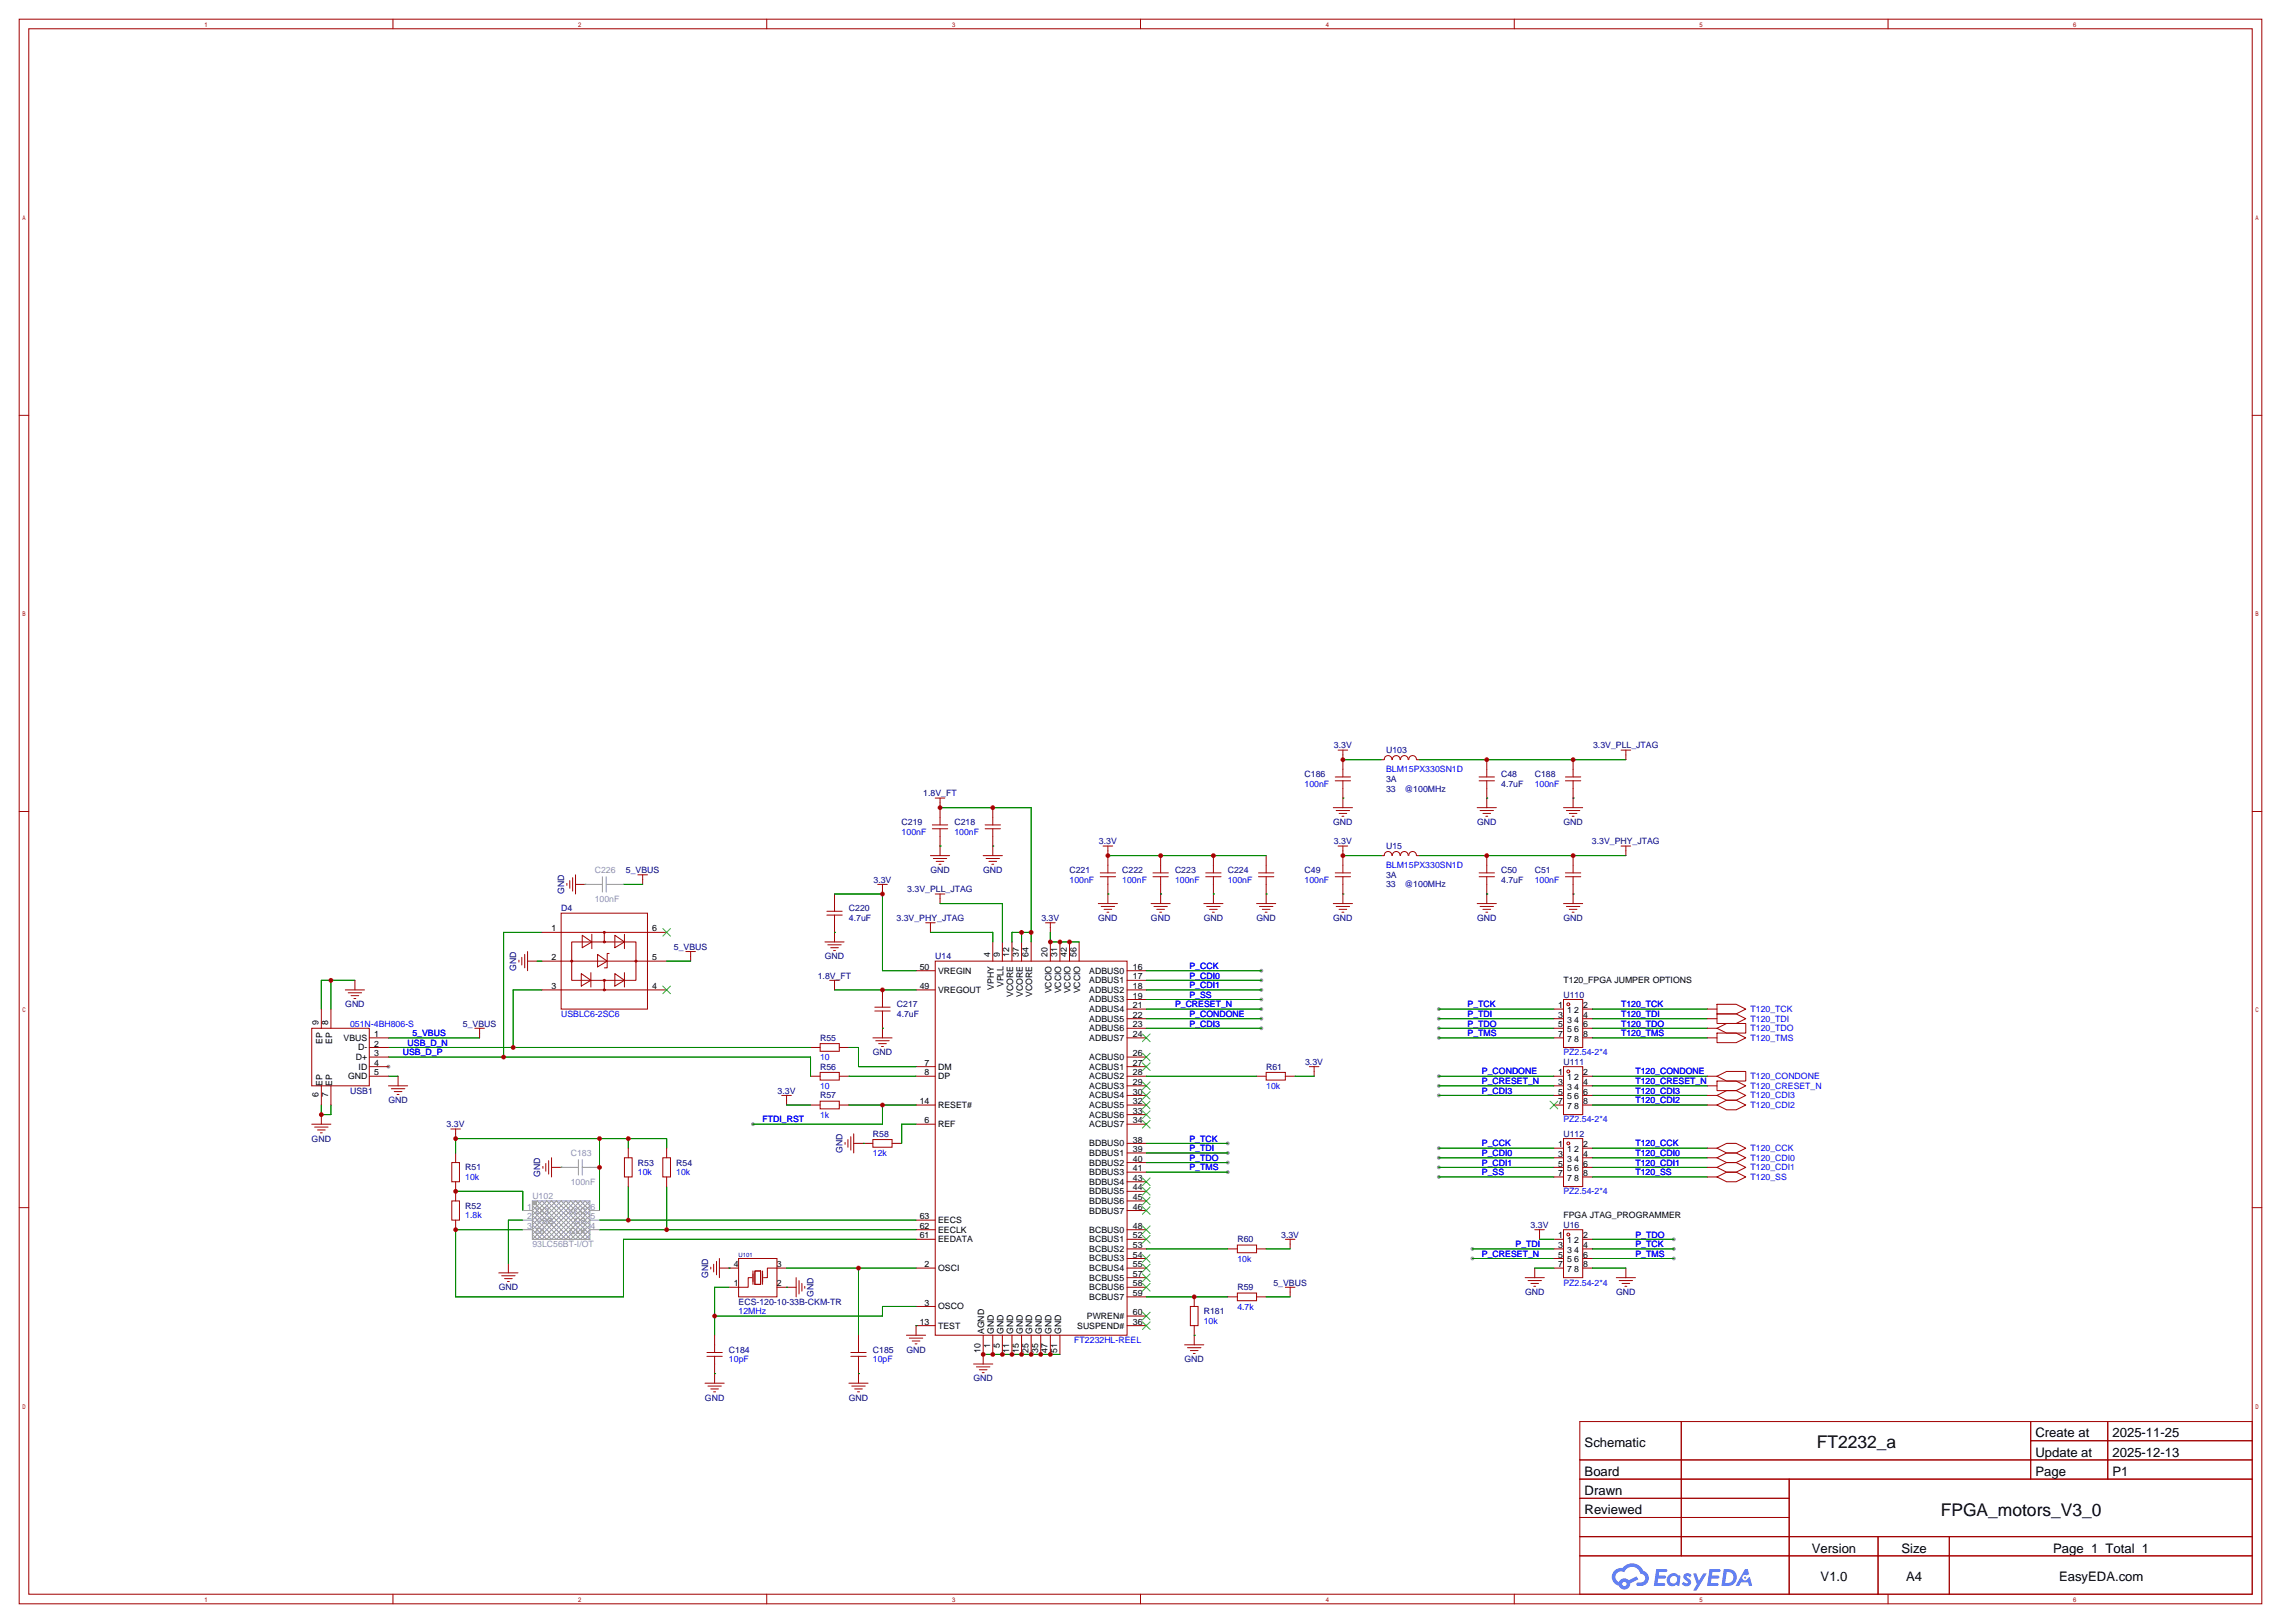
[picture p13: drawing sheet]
<svg xmlns="http://www.w3.org/2000/svg" width="604mm" height="430mm" viewBox="0 0 604 430" stroke-linecap="round" stroke-linejoin="round" font-family="sans-serif">
<defs><g id="words">
<g font-size="4.6">
<text x="481.1" y="383.5">FT2232_a</text>
<text x="513.9" y="401.3">FPGA_motors_V3_0</text>
</g>
<g font-size="3.5">
<text x="419.6" y="383.2">Schematic</text>
<text x="539" y="380.6">Create at</text>
<text x="559.4" y="380.6">2025-11-25</text>
<text x="539" y="385.7">Update at</text>
<text x="559.4" y="385.7">2025-12-13</text>
<text x="419.6" y="390.8">Board</text>
<text x="419.6" y="395.9">Drawn</text>
<text x="539" y="390.8">Page</text>
<text x="559.4" y="390.8">P1</text>
<text x="419.6" y="401">Reviewed</text>
<text x="479.8" y="411.1">Version</text>
<text x="503.5" y="411.1">Size</text>
<text x="543.7" y="411.1">Page 1 Total 1</text>
<text x="482.1" y="418.7">V1.0</text>
<text x="504.8" y="418.7">A4</text>
<text x="545.2" y="418.7">EasyEDA.com</text>
</g>
<g font-size="2.3" fill="#000080">
<text x="353.2" y="198.2">3.3V</text>
<text x="367" y="199.4">U103</text>
<text x="421.9" y="198.2">3.3V_PLL_JTAG</text>
<text x="345.4" y="205.8">C186</text>
<text x="367" y="209.6">33</text>
<text x="367" y="207.1">3A</text>
<text x="371.9" y="209.6">@100MHz</text>
<text x="397.5" y="205.8">C48</text>
<text x="397.5" y="208.3">4.7uF</text>
<text x="406.4" y="205.8">C188</text>
<text x="244.5" y="210.9">1.8V_FT</text>
<text x="238.8" y="218.5">C219</text>
<text x="252.7" y="218.5">C218</text>
<text x="353" y="218.5">GND</text>
<text x="391.1" y="218.5">GND</text>
<text x="414" y="218.5">GND</text>
<text x="291" y="223.6">3.3V</text>
<text x="353.2" y="223.6">3.3V</text>
<text x="367" y="224.8">U15</text>
<text x="421.5" y="223.6">3.3V_PHY_JTAG</text>
<text x="165.8" y="231.2">5_VBUS</text>
<text x="231.3" y="233.7">3.3V</text>
<text x="246.4" y="231.2">GND</text>
<text x="260.3" y="231.2">GND</text>
<text x="283.2" y="231.2">C221</text>
<text x="297.2" y="231.2">C222</text>
<text x="311.1" y="231.2">C223</text>
<text x="325.1" y="231.2">C224</text>
<text x="345.4" y="231.2">C49</text>
<text x="367" y="232.5">3A</text>
<text x="397.5" y="231.2">C50</text>
<text x="397.5" y="233.7">4.7uF</text>
<text x="406.4" y="231.2">C51</text>
<text x="149.4" y="236.8" transform="rotate(-90 149.4 236.8)">GND</text>
<text x="240.3" y="236.3">3.3V_PLL_JTAG</text>
<text x="367" y="235">33</text>
<text x="371.9" y="235">@100MHz</text>
<text x="148.6" y="241.3">D4</text>
<text x="224.8" y="241.3">C220</text>
<text x="224.8" y="243.9">4.7uF</text>
<text x="237.4" y="243.9">3.3V_PHY_JTAG</text>
<text x="275.8" y="243.9">3.3V</text>
<text x="290.8" y="243.9">GND</text>
<text x="304.8" y="243.9">GND</text>
<text x="318.7" y="243.9">GND</text>
<text x="332.7" y="243.9">GND</text>
<text x="353" y="243.9">GND</text>
<text x="391.1" y="243.9">GND</text>
<text x="414" y="243.9">GND</text>
<text x="178.5" y="251.5">5_VBUS</text>
<text x="136.7" y="257.1" transform="rotate(-90 136.7 257.1)">GND</text>
<text x="218.4" y="254">GND</text>
<text x="247.6" y="254">U14</text>
<text x="216.6" y="259.1">1.8V_FT</text>
<text x="91.4" y="266.7">GND</text>
<text x="237.5" y="266.7">C217</text>
<text x="237.5" y="269.3">4.7uF</text>
<text x="414" y="264.2">U110</text>
<text x="122.6" y="271.8">5_VBUS</text>
<text x="217.2" y="275.6">R55</text>
<text x="231.1" y="279.4">GND</text>
<text x="345.6" y="282">3.3V</text>
<text x="414" y="282">U111</text>
<text x="217.2" y="283.3">R56</text>
<text x="335.3" y="283.3">R61</text>
<text x="92.7" y="289.6">USB1</text>
<text x="102.8" y="292.1">GND</text>
<text x="205.9" y="289.6">3.3V</text>
<text x="217.2" y="290.9">R57</text>
<text x="118.3" y="298.5">3.3V</text>
<text x="82.5" y="302.3">GND</text>
<text x="223.1" y="305.3" transform="rotate(-90 223.1 305.3)">GND</text>
<text x="231.1" y="301">R58</text>
<text x="414" y="301">U112</text>
<text x="123.2" y="309.9">R51</text>
<text x="143" y="311.7" transform="rotate(-90 143 311.7)">GND</text>
<text x="168.9" y="308.7">R53</text>
<text x="179.1" y="308.7">R54</text>
<text x="123.2" y="320.1">R52</text>
<text x="327.7" y="329">R60</text>
<text x="339.3" y="327.7">3.3V</text>
<text x="405.3" y="325.2">3.3V</text>
<text x="414" y="325.2">U16</text>
<text x="132.1" y="341.7">GND</text>
<text x="187.5" y="338.4" transform="rotate(-90 187.5 338.4)">GND</text>
<text x="327.7" y="341.7">R59</text>
<text x="337.2" y="340.4">5_VBUS</text>
<text x="195.6" y="345.5">ECS-120-10-33B-CKM-TR</text>
<text x="215.4" y="343.4" transform="rotate(-90 215.4 343.4)">GND</text>
<text x="403.8" y="342.9">GND</text>
<text x="428" y="342.9">GND</text>
<text x="318.8" y="348">R181</text>
<text x="193" y="358.2">C184</text>
<text x="231.1" y="358.2">C185</text>
<text x="240" y="358.2">GND</text>
<text x="257.8" y="365.8">GND</text>
<text x="313.7" y="360.7">GND</text>
<text x="186.7" y="370.9">GND</text>
<text x="224.8" y="370.9">GND</text>
</g>
<g font-size="2.3" fill="#00f">
<text x="345.4" y="208.3">100nF</text>
<text x="367" y="204.5">BLM15PX330SN1D</text>
<text x="406.4" y="208.3">100nF</text>
<text x="238.8" y="221">100nF</text>
<text x="252.7" y="221">100nF</text>
<text x="283.2" y="233.7">100nF</text>
<text x="297.2" y="233.7">100nF</text>
<text x="311.1" y="233.7">100nF</text>
<text x="325.1" y="233.7">100nF</text>
<text x="345.4" y="233.7">100nF</text>
<text x="367" y="229.9">BLM15PX330SN1D</text>
<text x="406.4" y="233.7">100nF</text>
<text x="315" y="256.6">P_CCK</text>
<text x="315" y="259.1">P_CDI0</text>
<text x="315" y="261.7">P_CDI1</text>
<text x="148.6" y="269.3">USBLC6-2SC6</text>
<text x="311.1" y="266.7">P_CRESET_N</text>
<text x="315" y="264.2">P_SS</text>
<text x="315" y="269.3">P_CONDONE</text>
<text x="388.6" y="269.3">P_TDI</text>
<text x="388.6" y="266.7">P_TCK</text>
<text x="429.3" y="269.3">T120_TDI</text>
<text x="429.3" y="266.7">T120_TCK</text>
<text x="463.5" y="268">T120_TCK</text>
<text x="92.7" y="271.8">051N-4BH806-S</text>
<text x="109.2" y="274.4">5_VBUS</text>
<text x="315" y="271.8">P_CDI3</text>
<text x="388.6" y="274.4">P_TMS</text>
<text x="388.6" y="271.8">P_TDO</text>
<text x="429.3" y="274.4">T120_TMS</text>
<text x="429.3" y="271.8">T120_TDO</text>
<text x="463.5" y="273.1">T120_TDO</text>
<text x="463.5" y="270.6">T120_TDI</text>
<text x="463.5" y="275.6">T120_TMS</text>
<text x="106.7" y="279.4">USB_D_P</text>
<text x="107.9" y="276.9">USB_D_N</text>
<text x="217.2" y="280.7">10</text>
<text x="414" y="279.4">PZ2.54-2*4</text>
<text x="392.4" y="287.1">P_CRESET_N</text>
<text x="392.4" y="284.5">P_CONDONE</text>
<text x="433.1" y="287.1">T120_CRESET_N</text>
<text x="433.1" y="284.5">T120_CONDONE</text>
<text x="463.5" y="285.8">T120_CONDONE</text>
<text x="217.2" y="288.3">10</text>
<text x="335.3" y="288.3">10k</text>
<text x="392.4" y="289.6">P_CDI3</text>
<text x="433.1" y="289.6">T120_CDI3</text>
<text x="433.1" y="292.1">T120_CDI2</text>
<text x="463.5" y="288.3">T120_CRESET_N</text>
<text x="463.5" y="290.9">T120_CDI3</text>
<text x="463.5" y="293.4">T120_CDI2</text>
<text x="201.9" y="297.2">FTDI_RST</text>
<text x="217.2" y="296">1k</text>
<text x="414" y="297.2">PZ2.54-2*4</text>
<text x="315" y="304.8">P_TDI</text>
<text x="315" y="302.3">P_TCK</text>
<text x="392.4" y="303.6">P_CCK</text>
<text x="433.1" y="303.6">T120_CCK</text>
<text x="463.5" y="304.8">T120_CCK</text>
<text x="168.9" y="311.2">10k</text>
<text x="179.1" y="311.2">10k</text>
<text x="231.1" y="306.1">12k</text>
<text x="315" y="309.9">P_TMS</text>
<text x="315" y="307.4">P_TDO</text>
<text x="392.4" y="306.1">P_CDI0</text>
<text x="392.4" y="308.7">P_CDI1</text>
<text x="392.4" y="311.2">P_SS</text>
<text x="433.1" y="306.1">T120_CDI0</text>
<text x="433.1" y="308.7">T120_CDI1</text>
<text x="433.1" y="311.2">T120_SS</text>
<text x="463.5" y="307.4">T120_CDI0</text>
<text x="463.5" y="309.9">T120_CDI1</text>
<text x="123.2" y="312.5">10k</text>
<text x="414" y="316.3">PZ2.54-2*4</text>
<text x="463.5" y="312.5">T120_SS</text>
<text x="123.2" y="322.6">1.8k</text>
<text x="433.1" y="327.7">P_TDO</text>
<text x="327.7" y="334.1">10k</text>
<text x="392.4" y="332.8">P_CRESET_N</text>
<text x="401.3" y="330.2">P_TDI</text>
<text x="433.1" y="332.8">P_TMS</text>
<text x="433.1" y="330.2">P_TCK</text>
<text x="414" y="340.4">PZ2.54-2*4</text>
<text x="327.7" y="346.8">4.7k</text>
<text x="195.6" y="348">12MHz</text>
<text x="318.8" y="350.6">10k</text>
<text x="284.5" y="355.6">FT2232HL-REEL</text>
<text x="193" y="360.7">10pF</text>
<text x="231.1" y="360.7">10pF</text>
</g>
<g font-size="2.3" fill="#999">
<text x="157.5" y="231.2">C226</text>
<text x="157.5" y="238.8">100nF</text>
<text x="151.1" y="306.1">C183</text>
<text x="141" y="317.5">U102</text>
<text x="151.1" y="313.7">100nF</text>
<text x="139.6" y="320.3">1</text>
<text x="139.6" y="322.9">2</text>
<text x="141.9" y="321.6">DO</text>
<text x="150.4" y="321.6">VCC</text>
<text x="156.3" y="322.9">5</text>
<text x="156.3" y="320.3">6</text>
<text x="139.6" y="325.4">3</text>
<text x="141.9" y="324.1">VSS</text>
<text x="141.9" y="326.7">DI</text>
<text x="150.8" y="326.7">CLK</text>
<text x="152.1" y="324.1">CS</text>
<text x="156.3" y="325.4">4</text>
<text x="141" y="330.2">93LC56BT-I/OT</text>
</g>
<g font-size="2.3">
<text x="146" y="246.7">1</text>
<text x="172.7" y="246.7">6</text>
<text x="146" y="254.3">2</text>
<text x="172.7" y="254.3">5</text>
<text x="243.6" y="256.8">50</text>
<text x="248.4" y="257.8">VREGIN</text>
<text x="262.2" y="253.5" transform="rotate(-90 262.2 253.5)">4</text>
<text x="264.7" y="253.5" transform="rotate(-90 264.7 253.5)">9</text>
<text x="267.3" y="253.5" transform="rotate(-90 267.3 253.5)">12</text>
<text x="269.8" y="253.5" transform="rotate(-90 269.8 253.5)">37</text>
<text x="272.3" y="253.5" transform="rotate(-90 272.3 253.5)">64</text>
<text x="277.4" y="253.5" transform="rotate(-90 277.4 253.5)">20</text>
<text x="280" y="253.5" transform="rotate(-90 280 253.5)">31</text>
<text x="282.5" y="253.5" transform="rotate(-90 282.5 253.5)">42</text>
<text x="285" y="253.5" transform="rotate(-90 285 253.5)">56</text>
<text x="288.4" y="257.8">ADBUS0</text>
<text x="300" y="256.8">16</text>
<text x="146" y="261.9">3</text>
<text x="172.7" y="261.9">4</text>
<text x="243.6" y="261.9">49</text>
<text x="248.4" y="262.9">VREGOUT</text>
<text x="263.2" y="262" transform="rotate(-90 263.2 262)">VPHY</text>
<text x="265.7" y="261.4" transform="rotate(-90 265.7 261.4)">VPLL</text>
<text x="268.3" y="264" transform="rotate(-90 268.3 264)">VCORE</text>
<text x="270.8" y="264" transform="rotate(-90 270.8 264)">VCORE</text>
<text x="273.3" y="264" transform="rotate(-90 273.3 264)">VCORE</text>
<text x="278.4" y="263.1" transform="rotate(-90 278.4 263.1)">VCCIO</text>
<text x="281" y="263.1" transform="rotate(-90 281 263.1)">VCCIO</text>
<text x="283.5" y="263.1" transform="rotate(-90 283.5 263.1)">VCCIO</text>
<text x="286" y="263.1" transform="rotate(-90 286 263.1)">VCCIO</text>
<text x="288.4" y="260.4">ADBUS1</text>
<text x="288.4" y="262.9">ADBUS2</text>
<text x="300" y="259.4">17</text>
<text x="300" y="261.9">18</text>
<text x="414" y="260.4">T120_FPGA JUMPER OPTIONS</text>
<text x="288.4" y="265.5">ADBUS3</text>
<text x="288.4" y="268">ADBUS4</text>
<text x="300" y="264.4">19</text>
<text x="300" y="267">21</text>
<text x="300" y="269.5">22</text>
<text x="412.6" y="267">1</text>
<text x="412.6" y="269.5">3</text>
<text x="415" y="268.2">1</text>
<text x="416.9" y="268.2">2</text>
<text x="419.2" y="269.5">4</text>
<text x="419.2" y="267">2</text>
<text x="84.4" y="271.5" transform="rotate(-90 84.4 271.5)">9</text>
<text x="86.9" y="271.5" transform="rotate(-90 86.9 271.5)">8</text>
<text x="91" y="275.6">VBUS</text>
<text x="99.1" y="274.6">1</text>
<text x="288.4" y="270.5">ADBUS5</text>
<text x="288.4" y="273.1">ADBUS6</text>
<text x="288.4" y="275.6">ADBUS7</text>
<text x="300" y="272.1">23</text>
<text x="300" y="274.6">24</text>
<text x="412.6" y="272.1">5</text>
<text x="412.6" y="274.6">7</text>
<text x="415" y="270.8">3</text>
<text x="415" y="273.3">5</text>
<text x="415" y="275.9">7</text>
<text x="416.9" y="275.9">8</text>
<text x="416.9" y="273.3">6</text>
<text x="416.9" y="270.8">4</text>
<text x="419.2" y="274.6">8</text>
<text x="419.2" y="272.1">6</text>
<text x="85.4" y="276.4" transform="rotate(-90 85.4 276.4)">EP</text>
<text x="87.9" y="276.4" transform="rotate(-90 87.9 276.4)">EP</text>
<text x="94.3" y="280.7">D+</text>
<text x="94.8" y="278.2">D-</text>
<text x="99.1" y="277.1">2</text>
<text x="99.1" y="279.7">3</text>
<text x="288.4" y="280.7">ACBUS0</text>
<text x="300" y="279.7">26</text>
<text x="85.4" y="287.5" transform="rotate(-90 85.4 287.5)">EP</text>
<text x="87.9" y="287.5" transform="rotate(-90 87.9 287.5)">EP</text>
<text x="92.2" y="285.8">GND</text>
<text x="95" y="283.2">ID</text>
<text x="99.1" y="282.2">4</text>
<text x="99.1" y="284.8">5</text>
<text x="244.8" y="282.2">7</text>
<text x="244.8" y="284.8">8</text>
<text x="248.4" y="283.2">DM</text>
<text x="248.4" y="285.8">DP</text>
<text x="288.4" y="283.2">ACBUS1</text>
<text x="288.4" y="285.8">ACBUS2</text>
<text x="300" y="282.2">27</text>
<text x="300" y="284.8">28</text>
<text x="300" y="287.3">29</text>
<text x="412.6" y="284.8">1</text>
<text x="412.6" y="287.3">3</text>
<text x="415" y="286">1</text>
<text x="416.9" y="286">2</text>
<text x="419.2" y="287.3">4</text>
<text x="419.2" y="284.8">2</text>
<text x="84.4" y="290.6" transform="rotate(-90 84.4 290.6)">6</text>
<text x="86.9" y="290.6" transform="rotate(-90 86.9 290.6)">7</text>
<text x="243.6" y="292.4">14</text>
<text x="248.4" y="293.4">RESET#</text>
<text x="288.4" y="288.3">ACBUS3</text>
<text x="288.4" y="290.9">ACBUS4</text>
<text x="288.4" y="293.4">ACBUS5</text>
<text x="300" y="289.8">30</text>
<text x="300" y="292.4">32</text>
<text x="412.6" y="289.8">5</text>
<text x="412.6" y="292.4">7</text>
<text x="415" y="288.6">3</text>
<text x="415" y="291.1">5</text>
<text x="415" y="293.6">7</text>
<text x="416.9" y="293.6">8</text>
<text x="416.9" y="291.1">6</text>
<text x="416.9" y="288.6">4</text>
<text x="419.2" y="292.4">8</text>
<text x="419.2" y="289.8">6</text>
<text x="244.8" y="297.5">6</text>
<text x="248.4" y="298.5">REF</text>
<text x="288.4" y="295.9">ACBUS6</text>
<text x="288.4" y="298.5">ACBUS7</text>
<text x="300" y="294.9">33</text>
<text x="300" y="297.5">34</text>
<text x="288.4" y="303.6">BDBUS0</text>
<text x="300" y="302.5">38</text>
<text x="300" y="305.1">39</text>
<text x="412.6" y="303.8">1</text>
<text x="415" y="305.1">1</text>
<text x="416.9" y="305.1">2</text>
<text x="419.2" y="303.8">2</text>
<text x="288.4" y="306.1">BDBUS1</text>
<text x="288.4" y="308.6">BDBUS2</text>
<text x="288.4" y="311.2">BDBUS3</text>
<text x="300" y="307.6">40</text>
<text x="300" y="310.2">41</text>
<text x="412.6" y="306.3">3</text>
<text x="412.6" y="308.9">5</text>
<text x="412.6" y="311.4">7</text>
<text x="415" y="307.6">3</text>
<text x="415" y="310.2">5</text>
<text x="416.9" y="310.2">6</text>
<text x="416.9" y="307.6">4</text>
<text x="419.2" y="311.4">8</text>
<text x="419.2" y="308.9">6</text>
<text x="419.2" y="306.3">4</text>
<text x="288.4" y="313.7">BDBUS4</text>
<text x="288.4" y="316.3">BDBUS5</text>
<text x="300" y="312.7">43</text>
<text x="300" y="315.2">44</text>
<text x="300" y="317.8">45</text>
<text x="415" y="312.7">7</text>
<text x="416.9" y="312.7">8</text>
<text x="243.6" y="322.9">63</text>
<text x="248.4" y="323.9">EECS</text>
<text x="288.4" y="318.8">BDBUS6</text>
<text x="288.4" y="321.3">BDBUS7</text>
<text x="300" y="320.3">46</text>
<text x="414" y="322.6">FPGA JTAG_PROGRAMMER</text>
<text x="243.6" y="325.4">62</text>
<text x="243.6" y="327.9">61</text>
<text x="248.4" y="326.4">EECLK</text>
<text x="248.4" y="329">EEDATA</text>
<text x="288.4" y="326.4">BCBUS0</text>
<text x="288.4" y="329">BCBUS1</text>
<text x="300" y="325.4">48</text>
<text x="300" y="327.9">52</text>
<text x="412.6" y="327.9">1</text>
<text x="415" y="329.2">1</text>
<text x="416.9" y="329.2">2</text>
<text x="419.2" y="327.9">2</text>
<text x="194.3" y="335.6">4</text>
<text x="205.7" y="335.6">3</text>
<text x="244.8" y="335.6">2</text>
<text x="288.4" y="331.5">BCBUS2</text>
<text x="288.4" y="334">BCBUS3</text>
<text x="300" y="330.5">53</text>
<text x="300" y="333">54</text>
<text x="300" y="335.6">55</text>
<text x="412.6" y="330.5">3</text>
<text x="412.6" y="333">5</text>
<text x="412.6" y="335.6">7</text>
<text x="415" y="331.7">3</text>
<text x="415" y="334.3">5</text>
<text x="416.9" y="334.3">6</text>
<text x="416.9" y="331.7">4</text>
<text x="419.2" y="335.6">8</text>
<text x="419.2" y="333">6</text>
<text x="419.2" y="330.5">4</text>
<text x="194.3" y="340.6">1</text>
<text x="205.7" y="340.6">2</text>
<text x="248.4" y="336.6">OSCI</text>
<text x="288.4" y="336.6">BCBUS4</text>
<text x="288.4" y="339.1">BCBUS5</text>
<text x="288.4" y="341.7">BCBUS6</text>
<text x="300" y="338.1">57</text>
<text x="300" y="340.6">58</text>
<text x="415" y="336.8">7</text>
<text x="416.9" y="336.8">8</text>
<text x="244.8" y="345.7">3</text>
<text x="248.4" y="346.7">OSCO</text>
<text x="288.4" y="344.2">BCBUS7</text>
<text x="300" y="343.2">59</text>
<text x="243.6" y="350.8">13</text>
<text x="248.4" y="351.8">TEST</text>
<text x="260.6" y="353.3" transform="rotate(-90 260.6 353.3)">AGND</text>
<text x="263.2" y="353.3" transform="rotate(-90 263.2 353.3)">GND</text>
<text x="265.7" y="353.3" transform="rotate(-90 265.7 353.3)">GND</text>
<text x="268.3" y="353.3" transform="rotate(-90 268.3 353.3)">GND</text>
<text x="270.8" y="353.3" transform="rotate(-90 270.8 353.3)">GND</text>
<text x="273.3" y="353.3" transform="rotate(-90 273.3 353.3)">GND</text>
<text x="275.9" y="353.3" transform="rotate(-90 275.9 353.3)">GND</text>
<text x="278.4" y="353.3" transform="rotate(-90 278.4 353.3)">GND</text>
<text x="281" y="353.3" transform="rotate(-90 281 353.3)">GND</text>
<text x="285.2" y="351.8">SUSPEND#</text>
<text x="287.8" y="349.3">PWREN#</text>
<text x="300" y="350.8">36</text>
<text x="300" y="348.3">60</text>
<text x="259.6" y="358.1" transform="rotate(-90 259.6 358.1)">10</text>
<text x="262.2" y="356.9" transform="rotate(-90 262.2 356.9)">1</text>
<text x="264.7" y="356.9" transform="rotate(-90 264.7 356.9)">5</text>
<text x="267.3" y="358.1" transform="rotate(-90 267.3 358.1)">11</text>
<text x="269.8" y="358.1" transform="rotate(-90 269.8 358.1)">15</text>
<text x="272.3" y="358.1" transform="rotate(-90 272.3 358.1)">25</text>
<text x="274.9" y="358.1" transform="rotate(-90 274.9 358.1)">35</text>
<text x="277.4" y="358.1" transform="rotate(-90 277.4 358.1)">47</text>
<text x="280" y="358.1" transform="rotate(-90 280 358.1)">51</text>
</g>
<text font-size="1.6" fill="#000080" x="195.6" y="332.9">U101</text>
</g></defs>
<g fill="#999">
<circle cx="102.9" cy="282.4" r=".51"/>
<circle cx="199.4" cy="297.7" r=".51"/>
<circle cx="389.9" cy="333.2" r=".51"/>
<circle cx="443.2" cy="333.2" r=".51"/>
<circle cx="443.2" cy="328.2" r=".51"/>
<circle cx="389.9" cy="330.7" r=".51"/>
<circle cx="443.2" cy="330.7" r=".51"/>
<circle cx="334" cy="267.2" r=".51"/>
<circle cx="325.1" cy="310.4" r=".51"/>
<circle cx="325.1" cy="307.8" r=".51"/>
<circle cx="325.1" cy="305.3" r=".51"/>
<circle cx="325.1" cy="302.8" r=".51"/>
<circle cx="381" cy="274.8" r=".51"/>
<circle cx="381" cy="272.3" r=".51"/>
<circle cx="381" cy="269.7" r=".51"/>
<circle cx="381" cy="267.2" r=".51"/>
<circle cx="381" cy="287.5" r=".51"/>
<circle cx="334" cy="257" r=".51"/>
<circle cx="334" cy="259.6" r=".51"/>
<circle cx="334" cy="262.1" r=".51"/>
<circle cx="334" cy="264.7" r=".51"/>
<circle cx="334" cy="269.7" r=".51"/>
<circle cx="334" cy="272.3" r=".51"/>
<circle cx="381" cy="304" r=".51"/>
<circle cx="381" cy="306.6" r=".51"/>
<circle cx="381" cy="309.1" r=".51"/>
<circle cx="381" cy="311.7" r=".51"/>
<circle cx="381" cy="285" r=".51"/>
<circle cx="381" cy="290.1" r=".51"/>
</g>
<g fill="none" stroke="#a10000" stroke-width=".26">
<path d="M5.1 5.1h593.8v419.6h-593.8zM7.6 7.6h588.8v414.5h-588.8zM104.1 5.1v2.5M203 5.1v2.5M302 5.1v2.5M401 5.1v2.5M500 5.1v2.5M5.1 110h2.5M596.4 110h2.5M5.1 214.9h2.5M596.4 214.9h2.5M5.1 319.8h2.5"/>
<path d="M596.4 319.8h2.5M418.3 376.4h178.1v45.7h-178.1zM445.2 376.4v35.6M537.7 376.4v15.3M558.1 376.4v15.3M418.3 386.6h178.1M418.3 391.7h178.1M418.3 396.7h55.5M473.8 391.7v30.4M537.7 381.5h58.7M418.3 406.9h178.1M418.3 401.8h55.5"/>
<path d="M418.3 412h178.1M497.3 406.9v15.2M516.2 406.9v15.2M104.1 422.1v2.6M203 422.1v2.6M302 422.1v2.6M401 422.1v2.6M500 422.1v2.6"/>
</g>
<g fill="#5487ff">
<path d="M446.1 416.8a1.3 1.3 0 0 1 1.8 .3l-.4 .6a.47 .47 0 0 0-.4-.4 .47 .47 0 0 0-.5 .3l.1 .1a1.28 1.28 0 0 1 .8 2 1.53 1.53 0 0 1-2.2-.3l.5-.6 .8 .5a.31 .31 0 0 0 .4-.3 .31 .31 0 0 0-.3-.3 1.12 1.12 0 0 1-.6-1.9z"/>
<path d="M448.4 416.6h.8l.7 2 1.1-2h1l-2.8 4.6h-.9l1-1.7z"/>
<path d="M438.6 415.5h2.5a.4 .4 0 0 1 .4 .4 .4 .4 0 0 1-.4 .4h-1.7l-.2 .9h1.7l.3 .4-.4 .4h-1.7l-.2 1.2h1.7a.39 .39 0 0 1 .4 .4 .39 .39 0 0 1-.4 .4h-2.7z"/>
<path d="M452.7 415.5h2.5a.4 .4 0 0 1 .4 .4 .4 .4 0 0 1-.4 .4h-1.7l-.2 .9h1.7l.3 .4-.4 .4h-1.7l-.2 1.2h1.7a.39 .39 0 0 1 .4 .4 .39 .39 0 0 1-.4 .4h-2.7z"/>
<path d="M462.1 415.5h.7l.4 1.3-.7 .4a.75 .75 0 0 0-1.1 .3 .75 .75 0 0 0 .5 1 .75 .75 0 0 0 .9-.7l.6-.2 .6 2.4h-.9l-.2-1h-1.9l-.5 1h-.9z"/>
<path d="M456.5 415.5l-.7 4.5h1.5a2.27 2.27 0 0 0 2.6-2.3 2.27 2.27 0 0 0-2.7-2.2zM457.2 416.3a1.5 1.5 0 0 1 1.8 1.5 1.5 1.5 0 0 1-1.9 1.4h-.3z"/>
<path d="M441.9 417.1a1.6 1.6 0 0 0-.3 2.3 1.6 1.6 0 0 0 2.3 .2l.8 .4 .3-2.5-.2-.3h-.4a1.58 1.58 0 0 0-2.5-.1zM442.5 417.6a.99 .99 0 0 1 1.6 .6 .99 .99 0 0 1-1.3 1.1 .98 .98 0 0 1-.3-1.7z"/>
<path d="M427.5 415.9a2.37 2.37 0 0 0 1.2 4 1.54 1.54 0 0 0 1.7 1 1.54 1.54 0 0 0 1.3-1.6l2.1-1.1-.4-.8-2.1 1.1a1.57 1.57 0 0 0-2.6 .4 1.5 1.5 0 0 1-.7-2.1 1.5 1.5 0 0 1 2.1-.5 2.27 2.27 0 0 1 2.3-1.4 2.27 2.27 0 0 1 2.1 1.8 1.16 1.16 0 0 1 1.2 1.1 1.16 1.16 0 0 1-1.1 1.2h-.7a.47 .47 0 0 0-.6 .4 .47 .47 0 0 0 .4 .6 2.14 2.14 0 0 0 2.8-1.4 2.14 2.14 0 0 0-1.4-2.7 3.2 3.2 0 0 0-5.4-.7l-1.2 .1zM429.6 419.4a.58 .58 0 0 1 1.1 0 .58 .58 0 0 1-1.1 0z"/>
<circle cx="462.1" cy="417.7" r=".28"/>
</g>
<g fill="none" stroke="#a10000" stroke-width=".26">
<path d="M354.3 198.6h2.6M355.6 198.6v7.1M429.3 198.6h2.5M430.5 198.6v2.6M246.9 218.4h4.1M246.9 219.5h4.1M247.6 211.3h2.6M248.9 211.3v7.1M248.9 219.5v7.1M260.9 218.4h4M260.9 219.5h4M262.9 213.9v4.5"/>
<path d="M262.9 219.5v7.1M353.1 213.9h5M353.6 205.7h4M353.6 206.8h4M353.8 214.6h3.6M354.6 215.4h2M355.3 216.2h.6M355.6 206.8v7.1M368.6 201.2a1.01 1.01 0 0 0-1-1.1 1.01 1.01 0 0 0-1 1.1h-.8M368.7 201.2a1.01 1.01 0 0 1 1-1.1 1.01 1.01 0 0 1 1 1.1M370.9 201.2a1.01 1.01 0 0 1 1-1.1 1.01 1.01 0 0 1 1 1.1M373.1 201.2a1.01 1.01 0 0 1 1-1.1 1.01 1.01 0 0 1 1 1.1"/>
<path d="M375.2 201.2h.7M391.2 213.9h5M391.7 205.7h4M391.7 206.8h4M391.9 214.6h3.6M392.7 215.4h2M393.4 216.2h.6M393.7 201.2v4.5M393.7 206.8v7.1M414 213.9h5.1M414.5 205.7h4.1M414.5 206.8h4.1"/>
<path d="M414.8 214.6h3.5M415.5 215.4h2.1M416.3 216.2h.5M416.6 201.2v4.5M416.6 206.8v7.1M150.1 233.9v.5M150.9 233.2v2M151.6 232.4v3.6M152.4 234.2h2.5M152.4 231.6v5.1M168.9 231.6h2.5M170.2 231.6v2.6"/>
<path d="M221 236.7v4.6M232.4 234.2h2.5M233.7 234.2v2.5M246.4 226.6h5.1M247.1 227.3h3.6M247.6 236.7h2.6M247.9 228.1h2M248.7 228.9h.5M248.9 236.7v2.6M260.3 226.6h5.1M261.1 227.3h3.6M261.9 228.1h2"/>
<path d="M262.6 228.9h.5M290.8 239.3h5.1M291.3 231.1h4.1M291.3 232.2h4.1M292.1 224h2.5M293.4 224v7.1M293.4 232.2v7.1M304.8 239.3h5.1M305.3 231.1h4.1M305.3 232.2h4.1M307.3 226.6v4.5M307.3 232.2v7.1"/>
<path d="M318.8 239.3h5M319.3 231.1h4M319.3 232.2h4M321.3 226.6v4.5M321.3 232.2v7.1M332.7 239.3h5.1M333.2 231.1h4.1M333.2 232.2h4.1M335.3 226.6v4.5M335.3 232.2v7.1M353.1 239.3h5M353.6 231.1h4"/>
<path d="M353.6 232.2h4M354.3 224h2.6M355.6 224v7.1M355.6 232.2v7.1M368.6 226.6a1.01 1.01 0 0 0-1-1.1 1.01 1.01 0 0 0-1 1.1h-.8M368.7 226.6a1.01 1.01 0 0 1 1-1.1 1.01 1.01 0 0 1 1 1.1M370.9 226.6a1.01 1.01 0 0 1 1-1.1 1.01 1.01 0 0 1 1 1.1M373.1 226.6a1.01 1.01 0 0 1 1-1.1 1.01 1.01 0 0 1 1 1.1M375.2 226.6h.7M391.2 239.3h5M391.7 231.1h4M391.7 232.2h4"/>
<path d="M393.7 226.6v4.5M393.7 232.2v7.1M414 239.3h5.1M414.5 231.1h4.1M414.5 232.2h4.1M416.6 226.6v4.5M416.6 232.2v7.1M429.3 224h2.5M430.5 224v2.6M94 259.6v2.5M137.4 254.3v.5M138.2 253.5v2"/>
<path d="M138.9 252.7v3.6M139.7 254.5h2.5M139.7 252v5M143.5 246.9h33M143.5 254.5h33M148.6 241.8h22.8v25.4h-22.8zM151.4 249.4h17v10.2h-17zM153.9 257.8l2.6 1.8-2.6 1.5zM154.2 247.6l2.5 1.8-2.5 1.6zM156.5 257.6v3.8M156.7 247.4v3.8M158.2 252.7l2.6 1.8-2.6 1.5z"/>
<path d="M160 246.9v2.5M160 259.6v2.5M161.3 252.5h-.5v3.8h-.8M162.8 247.6l2.6 1.8-2.6 1.6zM162.8 257.8l2.6 1.8-2.6 1.5zM165.4 247.4v3.8M165.4 257.6v3.8M181.6 252h2.5M182.9 252v2.5M218.4 249.4h5.1M218.9 241.3h4.1M218.9 242.3h4.1"/>
<path d="M219.2 250.2h3.6M219.7 259.6h2.5M220 251h2M220.7 251.7h.5M221 242.3v7.1M221 259.6v2.5M242.6 257h5M245.1 244.3h2.5M246.4 244.3v2.6M247.6 254.5h50.8v99.1h-50.8zM262.9 249.4v5.1M265.4 249.4v5.1"/>
<path d="M268 249.4v5.1M270.5 249.4v5.1M273 249.4v5.1M276.9 244.3h2.5M278.1 244.3v2.6M278.1 249.4v5.1M280.7 249.4v5.1M283.2 249.4v5.1M285.8 249.4v5.1M291.6 240h3.5M292.4 240.8h2M293.1 241.6h.5"/>
<path d="M298.4 257h5.1M298.4 259.6h5.1M305.6 240h3.5M306.3 240.8h2.1M307.1 241.6h.5M319.5 240h3.6M320.3 240.8h2M321.1 241.6h.5M333.5 240h3.6M334.3 240.8h2M335 241.6h.5M353.8 240h3.6"/>
<path d="M354.6 240.8h2M355.3 241.6h.6M391.9 240h3.6M392.7 240.8h2M393.4 241.6h.6M414.8 240h3.5M415.5 240.8h2.1M416.3 241.6h.5M82.5 272.3h15.3v15.2h-15.3zM85.1 267.2v5.1M87.6 267.2v5.1M91.4 262.1h5.1"/>
<path d="M92.2 262.9h3.6M93 263.7h2M93.7 264.4h.5M97.8 274.8h5.1M97.8 279.9h5.1M97.8 277.4h5.1M125.7 272.3h2.6M127 272.3v2.5M143.5 262.1h33M214.6 277.4h2.6M217.2 276.4h5v2h-5zM222.2 277.4h2.6"/>
<path d="M231.1 274.8h5.1M231.6 266.7h4.1M231.6 267.7h4.1M231.9 275.6h3.6M232.7 276.4h2M233.4 277.1h.5M233.7 262.1v4.6M233.7 267.7v7.1M242.6 262.1h5M298.4 262.1h5.1M298.4 264.7h5.1M298.4 267.2h5.1"/>
<path d="M298.4 269.7h5.1M298.4 272.3h5.1M298.4 274.8h5.1M298.4 279.9h5.1M411.5 267.2h2.5M411.5 269.7h2.5M411.5 272.3h2.5M411.5 274.8h2.5M414 264.7h5.1v12.7h-5.1zM419.1 267.2h2.5M419.1 269.7h2.5M419.1 272.3h2.5"/>
<path d="M419.1 274.8h2.5M452.1 267.2h2.6M452.1 269.7h2.6M452.1 272.3h2.6M452.1 274.8h2.6M454.7 272.3l2.5-1.3h5.1v2.6h-5.1zM454.7 265.9h5l2.6 1.3-2.6 1.3h-5zM454.7 268.5h5l2.6 1.2-2.6 1.3h-5zM454.7 273.6h5l2.6 1.2-2.6 1.3h-5zM82.5 297.7h5.1M83.3 298.4h3.6M84.1 299.2h2"/>
<path d="M84.8 300h.5M85.1 287.5v5.1M85.1 295.1v2.6M87.6 287.5v5.1M97.8 282.4h5.1M97.8 285h5.1M102.9 287.5h5M103.6 288.3h3.6M104.4 289.1h2M105.2 289.8h.5M105.4 285v2.5M119.4 299h2.5"/>
<path d="M120.6 299v2.5M207 290.1h2.5M208.3 290.1v2.5M214.6 285h2.6M214.6 292.6h2.6M217.2 284h5v2h-5zM217.2 291.6h5v2h-5zM222.2 285h2.6M222.2 292.6h2.6M242.6 297.7h5M242.6 282.4h5M242.6 285h5"/>
<path d="M242.6 292.6h5M298.4 297.7h5.1M298.4 282.4h5.1M298.4 285h5.1M298.4 292.6h5.1M298.4 287.5h5.1M298.4 290.1h5.1M298.4 295.1h5.1M332.7 285h2.6M335.3 284h5.1v2h-5.1zM340.4 285h2.5M346.7 282.4h2.5"/>
<path d="M348 282.4v2.6M411.5 285h2.5M411.5 292.6h2.5M411.5 287.5h2.5M411.5 290.1h2.5M414 282.4h5.1v12.7h-5.1zM419.1 285h2.5M419.1 292.6h2.5M419.1 287.5h2.5M419.1 290.1h2.5M452.1 285h2.6M452.1 292.6h2.6"/>
<path d="M452.1 287.5h2.6M452.1 290.1h2.6M454.7 286.3h5l2.6 1.2-2.6 1.3h-5zM454.7 285l2.5-1.3h5.1v2.6h-5.1zM454.7 290.1l2.5-1.3h2.5l2.6 1.3-2.6 1.2h-2.5zM454.7 292.6l2.5-1.3h2.5l2.6 1.3-2.6 1.3h-2.5zM119.6 307.8h2.1v5.1h-2.1zM119.6 318h2.1v5.1h-2.1zM120.6 305.3v2.5M120.6 312.9v5.1M143.8 308.9v.5M144.5 308.1v2"/>
<path d="M145.3 307.3v3.6M146 309.1h2.6M146 306.6v5.1M165.4 306.6h2v5.1h-2zM166.4 304v2.6M166.4 311.7v2.5M175.5 306.6h2v5.1h-2zM176.5 304v2.6M176.5 311.7v2.5M223.8 302.5v.5M224.5 301.8v2M225.3 301v3.5"/>
<path d="M226.1 302.8h5M226.1 300.2v5.1M231.1 301.8h5.1v2h-5.1zM236.2 302.8h2.6M298.4 302.8h5.1M298.4 305.3h5.1M298.4 307.8h5.1M298.4 310.4h5.1M298.4 312.9h5.1M298.4 315.5h5.1M298.4 318h5.1M411.5 309.1h2.5"/>
<path d="M411.5 304h2.5M411.5 311.7h2.5M411.5 306.6h2.5M414 301.5h5.1v12.7h-5.1zM419.1 309.1h2.5M419.1 304h2.5M419.1 311.7h2.5M419.1 306.6h2.5M452.1 309.1h2.6M452.1 304h2.6M452.1 311.7h2.6M452.1 306.6h2.6"/>
<path d="M454.7 304l2.5-1.2h2.5l2.6 1.2-2.6 1.3h-2.5zM454.7 306.6l2.5-1.3h2.5l2.6 1.3-2.6 1.2h-2.5zM454.7 309.1l2.5-1.3h2.5l2.6 1.3-2.6 1.3h-2.5zM454.7 311.7l2.5-1.3h2.5l2.6 1.3-2.6 1.2h-2.5zM120.6 323.1v2.5M132.1 337.1h5.1M132.8 337.8h3.6M133.6 338.6h2M134.4 339.3h.5M134.6 334.5v2.6M188.2 335.5v.5M189 334.8v2"/>
<path d="M189.7 334v3.6M190.5 335.8h5.1M190.5 333.2v5.1M195.6 333.2h10.1v10.2h-10.1zM199.1 338.3h-1v2.6h-5.1M199.4 336.5v3.6M199.9 336.5h1.5v3.6h-1.5zM201.9 336.5v3.6M208.3 335.8h-5.1v2.5h-1M210.8 338.3v5.1M211.6 339.1v3.5M212.3 339.9v2"/>
<path d="M242.6 335.8h5M242.6 325.6h5M242.6 328.2h5M242.6 323.1h5M298.4 335.8h5.1M298.4 320.5h5.1M298.4 325.6h5.1M298.4 328.2h5.1M298.4 330.7h5.1M298.4 333.2h5.1M298.4 338.3h5.1M325.1 330.7h2.6"/>
<path d="M327.7 329.7h5v2h-5zM332.7 330.7h2.6M340.4 328.2h2.5M341.6 328.2v2.5M403.9 338.3h5M404.6 339.1h3.6M405.4 339.9h2M406.4 325.6h2.5M406.4 335.8v2.5M407.7 325.6v2.6M411.5 335.8h2.5M411.5 328.2h2.5"/>
<path d="M411.5 330.7h2.5M411.5 333.2h2.5M414 325.6h5.1v12.7h-5.1zM419.1 335.8h2.5M419.1 328.2h2.5M419.1 330.7h2.5M419.1 333.2h2.5M428 338.3h5.1M428.8 339.1h3.5M429.5 339.9h2M430.5 335.8v2.5M187.2 359.2h4.1"/>
<path d="M187.2 358.1h4.1M189.2 353.6v4.5M189.2 359.2v7.1M205.7 340.9h5.1M213.1 340.6v.5M225.3 359.2h4.1M225.3 358.1h4.1M227.3 353.6v4.5M227.3 359.2v7.1M240 353.6h5.1M240.8 354.3h3.5M241.6 355.1h2"/>
<path d="M242.3 355.9h.5M242.6 345.9h5M247.6 351h-5v2.6M260.3 353.6v7.6M262.9 353.6v5M265.4 353.6v5M268 353.6v5M270.5 353.6v5M273 353.6v5M275.6 353.6v5M278.1 353.6v5M280.7 353.6v5"/>
<path d="M298.4 340.9h5.1M298.4 351h5.1M298.4 343.4h5.1M298.4 348.5h5.1M313.7 356.1h5.1M314.5 356.9h3.5M315.2 345.9h2v5.1h-2zM315.2 357.6h2M316 358.4h.5M316.2 343.4v2.5M316.2 351v5.1M325.1 343.4h2.6"/>
<path d="M327.7 342.4h5v2h-5zM332.7 343.4h2.6M340.4 340.9h2.5M341.6 340.9v2.5M406.1 340.6h.6M430.3 340.6h.5M186.7 366.3h5.1M187.5 367h3.5M188.2 367.8h2M189 368.6h.5M224.8 366.3h5.1M225.6 367h3.5"/>
<path d="M226.3 367.8h2M227.1 368.6h.5M257.8 361.2h5.1M258.6 361.9h3.5M259.3 362.7h2.1M260.1 363.5h.5"/>
<circle cx="151.4" cy="254.5" r=".25"/>
<circle cx="160" cy="249.4" r=".25"/>
<circle cx="160" cy="259.6" r=".25"/>
<circle cx="160" cy="246.9" r=".25"/>
<circle cx="168.4" cy="254.5" r=".25"/>
<circle cx="160" cy="262.1" r=".25"/>
<circle cx="415.3" cy="265.9" r=".38"/>
<circle cx="415.3" cy="283.7" r=".38"/>
<circle cx="415.3" cy="302.8" r=".38"/>
<circle cx="415.3" cy="326.9" r=".38"/>
</g>
<g fill="none" stroke="#3c3" stroke-width=".26">
<path d="M175.5 245.9l2 2M177.5 245.9l-2 2M175.5 261.1l2 2M177.5 261.1l-2 2M302.5 273.8l2 2M302.5 278.9l2 2M304.5 273.8l-2 2M304.5 278.9l-2 2M302.5 281.4l2 2.1M302.5 286.5l2 2M302.5 289.1l2 2M302.5 291.6l2 2"/>
<path d="M302.5 294.1l2 2.1M302.5 296.7l2 2M304.5 281.4l-2 2.1M304.5 286.5l-2 2M304.5 289.1l-2 2M304.5 291.6l-2 2M304.5 294.1l-2 2.1M304.5 296.7l-2 2M410.5 291.6l2 2M412.5 291.6l-2 2M302.5 311.9l2 2M302.5 314.5l2 2"/>
<path d="M302.5 317l2 2M302.5 319.5l2 2.1M304.5 311.9l-2 2M304.5 314.5l-2 2M304.5 317l-2 2M304.5 319.5l-2 2.1M302.5 324.6l2 2M302.5 327.2l2 2M302.5 332.2l2 2.1M302.5 334.8l2 2M302.5 337.3l2 2M302.5 339.9l2 2"/>
<path d="M304.5 324.6l-2 2M304.5 327.2l-2 2M304.5 332.2l-2 2.1M304.5 334.8l-2 2M304.5 337.3l-2 2M304.5 339.9l-2 2M302.5 350l2 2M302.5 347.5l2 2M304.5 350l-2 2M304.5 347.5l-2 2"/>
</g>
<g fill="none" stroke="#008700" stroke-width=".26">
<path d="M248.9 213.9h24.1v35.5M355.6 211.3h.1M355.6 201.2h10.2M375.9 201.2h54.6M393.7 211.3h.1M416.6 211.3h.1M154.9 234.2h.1M165.1 234.2h5.1M221 236.7h12.7v20.3h8.9M248.9 224h.1M248.9 239.3h16.5v10.1M262.9 224h.1"/>
<path d="M293.4 236.7h.1M293.4 226.6h41.9M307.3 236.7h.1M321.3 236.7h.1M335.3 236.7h.1M355.6 236.7h.1M355.6 226.6h10.2M375.9 226.6h54.6M393.7 236.7h.1M416.6 236.7h.1M87.6 259.6v7.6M94 259.6h-8.9v7.6"/>
<path d="M142.2 254.5h1.3M143.5 246.9h-10.2v33M176.5 254.5h6.4M221 246.9h.1M246.4 246.9h16.5v2.5M270.5 246.9v2.5M273 246.9h-5v2.5M278.1 246.9v2.5h7.7M303.5 257h30.5M303.5 259.6h30.5M102.9 277.4h111.7M102.9 274.8h24.1"/>
<path d="M102.9 279.9h111.7v5.1M143.5 262.1h-7.6v15.3M221 262.1h21.6M224.8 277.4h2.5v5h15.3M233.7 272.3h.1M303.5 262.1h30.5M303.5 267.2h30.5M303.5 272.3h30.5M303.5 269.7h30.5M303.5 264.7h30.5M381 274.8h30.5M381 267.2h30.5"/>
<path d="M381 272.3h30.5M381 269.7h30.5M421.6 274.8h30.5M421.6 267.2h30.5M421.6 272.3h30.5M421.6 269.7h30.5M85.1 292.6v2.5h2.5v-2.5M102.9 285h2.5M208.3 292.6h6.3M224.8 285h17.8M224.8 292.6h17.8M233.7 292.6v5.1h-34.3"/>
<path d="M242.6 297.7h-3.8v5.1M303.5 285h29.2M342.9 285h5.1M381 285h30.5M381 287.5h30.5M381 290.1h30.5M421.6 285h30.5M421.6 292.6h30.5M421.6 287.5h30.5M421.6 290.1h30.5M120.6 315.5h17.8v5M148.6 309.1h.1"/>
<path d="M158.7 301.5v19M166.4 301.5v2.5M166.4 314.2v8.9M176.5 304v-2.5h-55.9v3.8M176.5 314.2v11.4M228.6 302.8h.1M303.5 310.4h21.6M303.5 307.8h21.6M303.5 305.3h21.6M303.5 302.8h21.6M381 304h30.5M381 306.6h30.5"/>
<path d="M381 309.1h30.5M381 311.7h30.5M421.6 304h30.5M421.6 306.6h30.5M421.6 309.1h30.5M421.6 311.7h30.5M138.4 325.6h-17.8v17.8h44.5v-15.2h77.5M138.4 323.1h-3.8v11.4M158.7 325.6h83.9M158.7 323.1h83.9M193 335.8h.1M208.3 335.8h34.3"/>
<path d="M227.3 335.8v17.8M303.5 330.7h21.6M335.3 330.7h6.3M389.9 330.7h21.6M389.9 333.2h21.6M406.4 335.8h5.1M407.7 328.2h3.8M421.6 328.2h21.6M421.6 335.8h8.9M421.6 330.7h21.6M421.6 333.2h21.6M193 340.9h-3.8v12.7"/>
<path d="M208.3 340.9h.1M242.6 351h.1M242.6 345.9h-8.9v2.6h-44.5M260.3 358.6h20.4M303.5 343.4h21.6M316.2 353.6h.1M335.3 343.4h6.3M189.2 363.7h.1M227.3 363.7h.1"/>
</g>
<g fill="none" stroke="#999" stroke-width=".26">
<path d="M154.9 234.2h4.6M159.5 232.2v4M160.5 234.2h4.6M160.5 232.2v4M141 318h15.2v10.2h-15.2zM141 319.3l8.9 8.9 6.3-6.4-3.8-3.8-10.2 10.2-1.2-1.3 8.9-8.9 6.3 6.4-3.8 3.8-10.2-10.2zM141 318l10.1 10.2 5.1-5.1M141.8 318.3l.1 .2M141.9 318.8l-.1 .2M144.8 318l-3.8 3.8 6.3 6.4 8.9-8.9-1.3-1.3-10.1 10.2-3.8-3.8 6.3-6.4 8.9 8.9-1.3 1.3zM148.6 309.1h4.6M153.2 307.1v4"/>
<path d="M154.2 309.1h4.5M154.2 307.1v4M156.2 318l-10.2 10.2-5-5.1M138.4 320.5h2.6M138.4 323.1h2.6M138.4 325.6h2.6M141 320.5l2.5-2.5 10.2 10.2 2.5-2.6M141 323.1l5-5.1 10.2 10.2M141 325.6l7.6-7.6 7.6 7.6M141 320.5l7.6 7.7 7.6-7.7M156.2 323.1l-5.1-5.1-10.1 10.2M156.2 320.5l-2.5-2.5-10.2 10.2-2.5-2.6"/>
<path d="M156.2 320.5h2.5M156.2 323.1h2.5M156.2 325.6h2.5"/>
<circle cx="141.6" cy="318.6" r=".38"/>
</g>
<g fill="#c00">
<circle cx="120.7" cy="315.5" r=".63"/>
<circle cx="120.7" cy="325.6" r=".63"/>
<circle cx="120.7" cy="301.5" r=".63"/>
<circle cx="158.8" cy="301.5" r=".63"/>
<circle cx="166.4" cy="301.5" r=".63"/>
<circle cx="158.8" cy="309.1" r=".63"/>
<circle cx="176.5" cy="325.6" r=".63"/>
<circle cx="166.4" cy="323.1" r=".63"/>
<circle cx="189.2" cy="348.5" r=".63"/>
<circle cx="227.3" cy="335.8" r=".63"/>
<circle cx="260.4" cy="358.6" r=".63"/>
<circle cx="262.9" cy="358.6" r=".63"/>
<circle cx="265.4" cy="358.6" r=".63"/>
<circle cx="268" cy="358.6" r=".63"/>
<circle cx="270.5" cy="358.6" r=".63"/>
<circle cx="273.1" cy="358.6" r=".63"/>
<circle cx="275.6" cy="358.6" r=".63"/>
<circle cx="278.1" cy="358.6" r=".63"/>
<circle cx="355.6" cy="201.2" r=".63"/>
<circle cx="416.6" cy="201.2" r=".63"/>
<circle cx="393.7" cy="201.2" r=".63"/>
<circle cx="355.6" cy="226.6" r=".63"/>
<circle cx="416.6" cy="226.6" r=".63"/>
<circle cx="393.7" cy="226.6" r=".63"/>
<circle cx="233.7" cy="262.1" r=".63"/>
<circle cx="248.9" cy="213.9" r=".63"/>
<circle cx="262.9" cy="213.9" r=".63"/>
<circle cx="273.1" cy="246.9" r=".63"/>
<circle cx="270.5" cy="246.9" r=".63"/>
<circle cx="233.7" cy="236.7" r=".63"/>
<circle cx="283.2" cy="249.4" r=".63"/>
<circle cx="280.7" cy="249.4" r=".63"/>
<circle cx="278.1" cy="249.4" r=".63"/>
<circle cx="293.4" cy="226.6" r=".63"/>
<circle cx="307.3" cy="226.6" r=".63"/>
<circle cx="321.3" cy="226.6" r=".63"/>
<circle cx="233.7" cy="292.6" r=".63"/>
<circle cx="133.4" cy="279.9" r=".63"/>
<circle cx="135.9" cy="277.4" r=".63"/>
<circle cx="85.1" cy="295.1" r=".63"/>
<circle cx="87.6" cy="259.6" r=".63"/>
<circle cx="316.2" cy="343.4" r=".63"/>
</g>
<use href="#words"/>
</svg>
